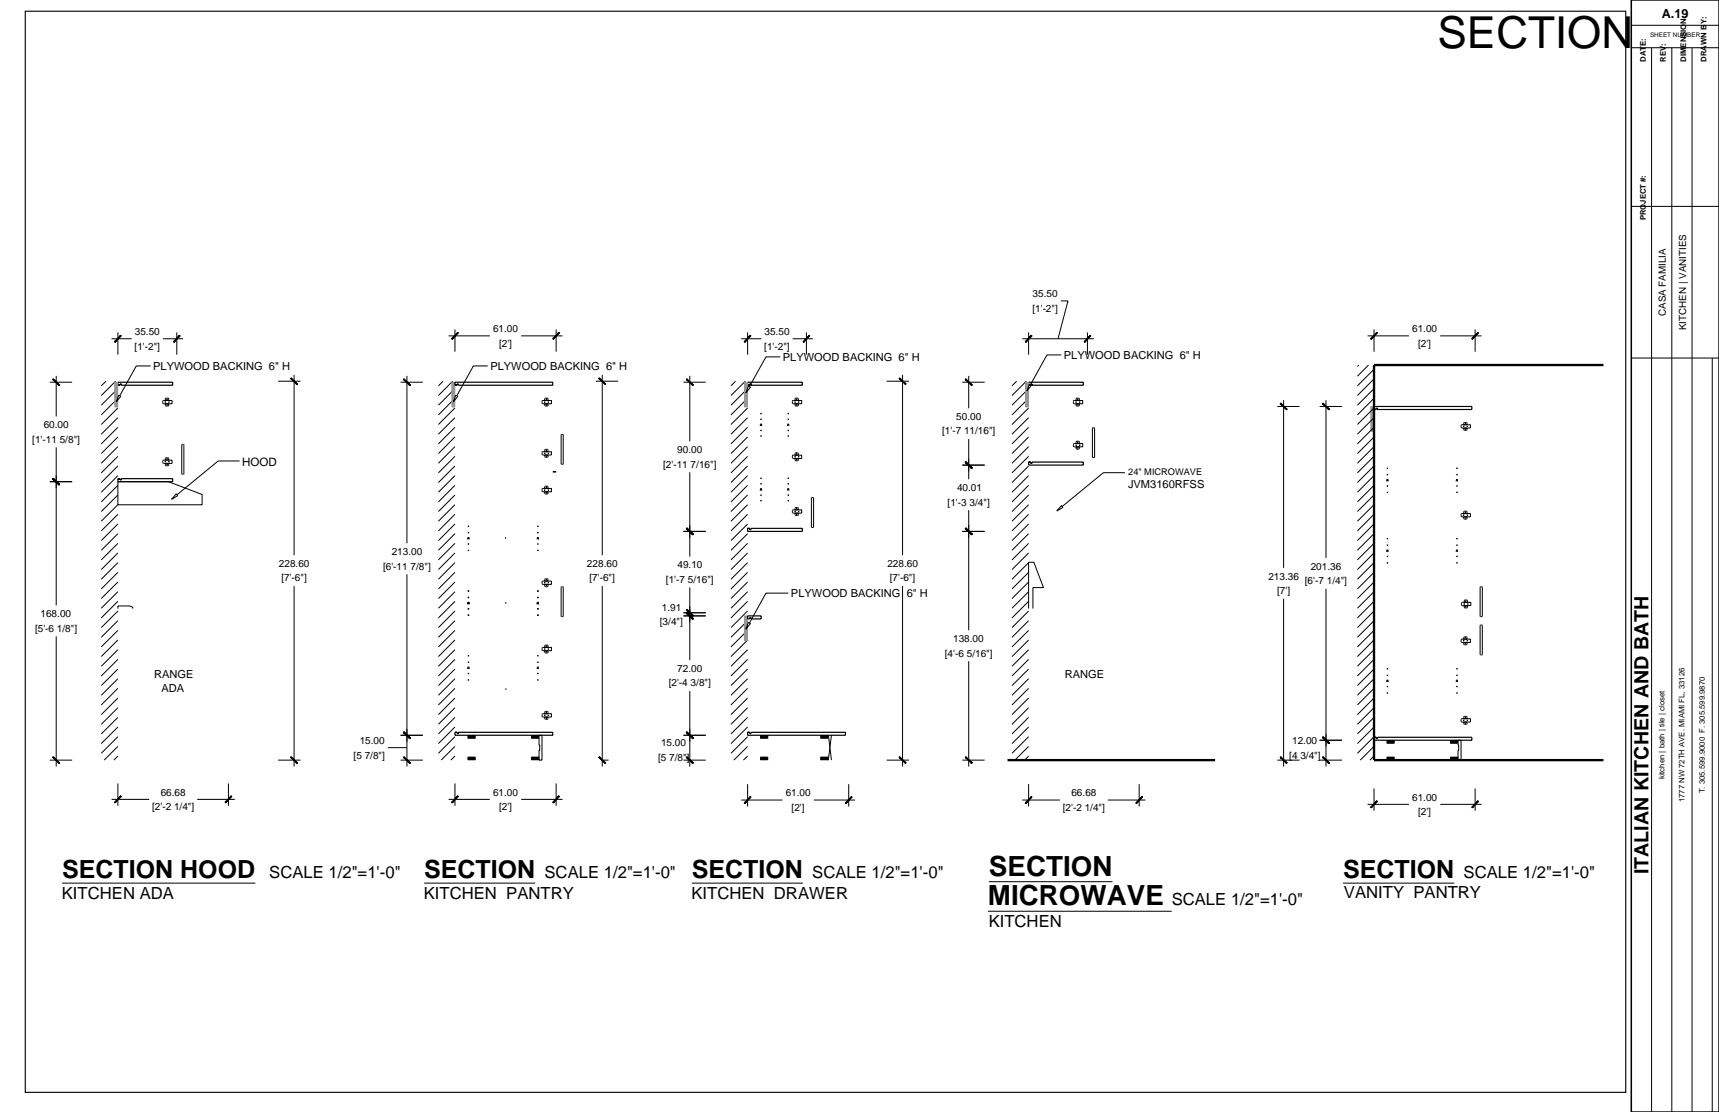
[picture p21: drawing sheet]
<svg xmlns="http://www.w3.org/2000/svg" width="432mm" height="279mm" viewBox="0 0 432 279" stroke-linecap="round" stroke-linejoin="round" font-family="sans-serif">
<defs><g id="words">
<text font-size="11.1" x="361.1" y="12.1">SECTION</text>
<g font-size="7">
<text x="248.4" y="220">SECTION</text>
<text x="248.2" y="227.5">MICROWAVE</text>
</g>
<g font-size="6.3">
<text x="15.6" y="220.6">SECTION HOOD</text>
<text x="106.5" y="220.6">SECTION</text>
<text x="173.8" y="220.6">SECTION</text>
<text x="337.4" y="220.6">SECTION</text>
</g>
<text font-size="4.9" x="414.1" y="219.7" transform="rotate(-90 414.1 219.7)">ITALIAN KITCHEN AND BATH</text>
<g font-size="4.2">
<text x="67.6" y="220.6">SCALE 1/2&quot;=1'-0&quot;</text>
<text x="136.8" y="220.6">SCALE 1/2&quot;=1'-0&quot;</text>
<text x="204" y="220.6">SCALE 1/2&quot;=1'-0&quot;</text>
<text x="367.6" y="220.6">SCALE 1/2&quot;=1'-0&quot;</text>
<text x="15.5" y="225.8">KITCHEN ADA</text>
<text x="106.4" y="225.8">KITCHEN PANTRY</text>
<text x="173.7" y="225.8">KITCHEN DRAWER</text>
<text x="294.3" y="227.5">SCALE 1/2&quot;=1'-0&quot;</text>
<text x="337.6" y="225.7">VANITY PANTRY</text>
<text x="248.3" y="232.9">KITCHEN</text>
</g>
<text font-size="3.2" x="417.4" y="4.6">A.19</text>
<text font-size="2.9" x="60.9" y="117">HOOD</text>
<g font-size="2.8">
<text x="38.5" y="93">PLYWOOD BACKING 6&quot; H</text>
<text x="123.2" y="93">PLYWOOD BACKING 6&quot; H</text>
<text x="196.7" y="90.7">PLYWOOD BACKING 6&quot; H</text>
<text x="267.3" y="90.2">PLYWOOD BACKING 6&quot; H</text>
<text x="283.4" y="122.7">JVM3160RFSS</text>
<text x="198.7" y="150.1">PLYWOOD BACKING 6&quot; H</text>
<text x="38.7" y="170.5">RANGE</text>
<text x="40.6" y="173.8">ADA</text>
<text x="267.5" y="170.5">RANGE</text>
</g>
<g font-size="2.5">
<text x="259.4" y="74.7">35.50</text>
<text x="123.8" y="83.4">61.00</text>
<text x="259.3" y="78.3">[1'-2&quot;]</text>
<text x="354.7" y="83.4">61.00</text>
<text x="418.5" y="79.4" transform="rotate(-90 418.5 79.4)">CASA FAMILIA</text>
<text x="423.5" y="83" transform="rotate(-90 423.5 83)">KITCHEN | VANITIES</text>
<text x="33.8" y="87.8">[1'-2&quot;]</text>
<text x="33.9" y="84.2">35.50</text>
<text x="125.3" y="87.1">[2']</text>
<text x="192" y="87.8">[1'-2&quot;]</text>
<text x="192" y="84.2">35.50</text>
<text x="356.2" y="87.1">[2']</text>
<text x="11" y="107.6">60.00</text>
<text x="240.2" y="105.5">50.00</text>
<text x="8.1" y="111.3">[1'-11 5/8&quot;]</text>
<text x="170.1" y="113.8">90.00</text>
<text x="236.6" y="109.2">[1'-7 11/16&quot;]</text>
<text x="166.6" y="117.5">[2'-11 7/16&quot;]</text>
<text x="240.4" y="123.4">40.01</text>
<text x="238" y="127">[1'-3 3/4&quot;]</text>
<text x="70.1" y="142.5">228.60</text>
<text x="96.2" y="143.1">[6'-11 7/8&quot;]</text>
<text x="98.4" y="139.4">213.00</text>
<text x="147.4" y="142.5">228.60</text>
<text x="170.2" y="142.8">49.10</text>
<text x="222.9" y="142.5">228.60</text>
<text x="329.2" y="143.1">201.36</text>
<text x="70.7" y="146.1">[7'-6&quot;]</text>
<text x="148.1" y="146.1">[7'-6&quot;]</text>
<text x="167.3" y="146.5">[1'-7 5/16&quot;]</text>
<text x="223.5" y="146.1">[7'-6&quot;]</text>
<text x="318.6" y="145.6">213.36</text>
<text x="320.8" y="149.3">[7']</text>
<text x="327.8" y="146.8">[6'-7 1/4&quot;]</text>
<text x="10.2" y="155.1">168.00</text>
<text x="166.3" y="153.4">1.91</text>
<text x="8.8" y="158.7">[5'-6 1/8&quot;]</text>
<text x="165.8" y="157.1">[3/4&quot;]</text>
<text x="239.4" y="161.3">138.00</text>
<text x="237.3" y="165">[4'-6 5/16&quot;]</text>
<text x="168" y="172.5">[2'-4 3/8&quot;]</text>
<text x="170.1" y="168.8">72.00</text>
<text x="88.8" y="190.6">[5 7/8&quot;]</text>
<text x="90.4" y="186.9">15.00</text>
<text x="165.3" y="191.2">[5 7/8&quot;]</text>
<text x="166.1" y="187.6">15.00</text>
<text x="323.8" y="190.6">[4 3/4&quot;]</text>
<text x="324.6" y="186.9">12.00</text>
<text x="38.2" y="203.6">[2'-2 1/4&quot;]</text>
<text x="40.4" y="199.9">66.68</text>
<text x="123.8" y="199.9">61.00</text>
<text x="125.3" y="203.6">[2']</text>
<text x="197.4" y="200.1">61.00</text>
<text x="198.8" y="203.7">[2']</text>
<text x="267" y="203.7">[2'-2 1/4&quot;]</text>
<text x="269.1" y="200.1">66.68</text>
<text x="354.7" y="201.2">61.00</text>
<text x="356.2" y="204.8">[2']</text>
</g>
<text font-size="2.3" x="283.4" y="119.4">24&quot; MICROWAVE</text>
<g font-size="1.9">
<text x="413.4" y="15.5" transform="rotate(-90 413.4 15.5)">DATE:</text>
<text x="418.5" y="15.5" transform="rotate(-90 418.5 15.5)">REV:</text>
<text x="423.5" y="15.5" transform="rotate(-90 423.5 15.5)">DIMENSION:</text>
<text x="428.6" y="15.5" transform="rotate(-90 428.6 15.5)">DRAWN BY:</text>
<text x="413.4" y="55.4" transform="rotate(-90 413.4 55.4)">PROJECT #:</text>
<text x="418.1" y="195.8" transform="rotate(-90 418.1 195.8)">kitchen | bath | tile | closet</text>
<text x="423.2" y="201.6" transform="rotate(-90 423.2 201.6)">1777 NW 72TH AVE. MIAMI FL, 33126</text>
<text x="428.2" y="199.3" transform="rotate(-90 428.2 199.3)">T. 305.599.9000 F. 305.599.9870</text>
</g>
<text font-size="1.6" x="414.5" y="9.2">SHEET NUMBER</text>
</g></defs>
<g fill="none" stroke="#000" stroke-width=".25">
<path d="M266.5 75.6h1.8l-2.5 9.5M12.5 96h5.6M14.1 94.4v10.2M26.6 95.8l-1.2 1.1M28 85.1h5.1M29 95.8l-3.6 3.6M29.6 83.5v5.6M29.6 97.6l-4.2 4.2M37.8 91.9h-3.6l-4.1 7.5M40.9 85.1h5.1M44.4 83.5v5.6M69.9 95.8h5.6"/>
<path d="M73.9 94.2v45.3M100.6 96h5.6M102.2 94.4v42.1M111.3 95.8l-1.2 1.1M112.7 84.4h10.3M113.7 95.8l-3.6 3.6M114.3 97.6l-4.2 4.2M114.3 82.8v5.6M122.5 91.9h-3.6l-4.2 7.5M130.9 84.4h10.4M139.7 82.8v5.6M149.7 95.8h5.6"/>
<path d="M151.3 94.2v45.3M171.7 96h5.6M173.3 94.4v16.5M184.8 95.8l-1.2 1.1M186.2 85.1h5M187.2 95.8l-3.6 3.6M187.8 97.6l-4.2 4.2M187.8 83.5v5.6M196 89.7h-3.6l-4.1 7.4M199.1 85.1h5.1M202.6 83.5v5.6M222.7 95.8h5.6"/>
<path d="M226.7 94.2v45.3M241.7 96h5.6M243.3 94.4v8.2M255.4 95.8l-1.2 1.1M256.8 85.1h18M257.8 95.8l-3.6 3.6M258.4 83.5v5.6M258.4 97.6l-4.2 4.2M266.6 89.2h-3.6l-4.2 7.5M273.2 83.5v5.6M341.4 91.7l-.4 .4M343.5 84.4h10.4"/>
<path d="M343.8 91.7l-2.8 2.8M345.1 82.8v5.6M345.1 92.8l-4.1 4.1M345.1 95.2l-4.1 4.2M345.1 97.6l-4.1 4.2M361.8 84.4h10.4M370.5 82.8v5.6M14.1 112.4v39.7M29.6 100.1l-4.2 4.1M29.6 102.5l-4.2 4.2M29.6 104.9l-4.2 4.2M29.6 107.4l-4.2 4.1"/>
<path d="M29.6 109.8l-4.2 4.2M29.6 112.2l-4.2 4.2M29.6 114.7l-4.2 4.1M29.6 117.1l-4.2 4.1M29.6 119.5l-4.2 4.2M41 115.7l2.2-.1v.8h-2.1l-.2-.2zM41.1 101.4l-.2-.6 .2-.2h2.1v.9h-2.1M41.5 100.2v.4M41.5 101.5v.3M41.5 115.2v.4M41.5 116.4v.4M41.6 116.8l.2 .2"/>
<path d="M41.6 101.8l.2 .2h.4M41.7 117h.5M42.2 115h-.4l-.2 .2M42.2 100h-.4l-.2 .2M42.2 115l.2 .2v.4M42.2 100l.2 .2v.4M42.4 116.4l-.2 .6M42.4 101.8l-.2 .2M42.4 101.5v.3M45.7 111.7h.5v7.4h-.5M45.8 111.7v7.4M60.2 115.8h-5.4l-10.3 8.5"/>
<path d="M114.3 100.1l-4.2 4.1M114.3 102.5l-4.2 4.2M114.3 104.9l-4.2 4.2M114.3 107.4l-4.2 4.1M114.3 109.8l-4.2 4.2M114.3 112.2l-4.2 4.2M114.3 114.7l-4.2 4.1M114.3 117.1l-4.2 4.1M114.3 119.5l-4.2 4.2M136.4 100.6h2.1v.9h-2.1M136.4 113.5h2.1v.8h-2.1M136.4 100.6l-.2 .2v.4l.2 .2"/>
<path d="M136.4 113.5l-.2 .2v.4l.2 .2M136.8 100.6l.2-.6 .6 .1v.5M136.8 113.5l.2-.6 .6 .1v.5M136.8 101.5v.3M136.8 114.3v.4M136.8 101.8l.2 .2h.5l.2-.2M136.8 114.7l.2 .2h.5l.2-.2M137.6 101.5v.3M137.6 114.3v.4M140.9 109.2v7.4M141 109.2h.5M141 116.6h.1"/>
<path d="M141 116.6h.4M141.5 109.2l-.1 7.4M173.3 118.7v21.1M187.8 100.1l-4.2 4.1M187.8 102.5l-4.2 4.2M187.8 104.9l-4.2 4.2M187.8 107.4l-4.2 4.1M187.8 109.8l-4.2 4.2M187.8 112.2l-4.2 4.2M187.8 114.7l-4.2 4.1M187.8 117.1l-4.2 4.1M187.8 119.5l-4.2 4.2"/>
<path d="M191 106.7v.3M191 106.7l.3-.1v.4M197.8 107l.2-.5 .2 .5M199 100.8v.4M199 114.6v.4M199.1 101.2l.2 .2M199.1 100.8l.2-.2h2.1v.9h-2.2M199.1 114.6l.2-.2h2.1v.8h-2.2l-.1-.2M199.7 100.6l.2-.6 .6 .1v.5M199.7 114.4l.2-.6h.6v.6M199.7 115.2l.2 .6M199.7 101.5v.3"/>
<path d="M199.7 101.8l.2 .2 .6-.2M199.9 115.8h.4M200.5 115.2l-.2 .6M200.5 101.5v.3M241.7 116.9h5.6M243.3 110.3v10.1M258.4 100.1l-4.2 4.1M258.4 102.5l-4.2 4.2M258.4 104.9l-4.2 4.2M258.4 107.4l-4.2 4.1M258.4 109.8l-4.2 4.2M258.4 112.2l-4.2 4.2"/>
<path d="M258.4 114.7l-4.2 4.1M258.4 117.1l-4.2 4.1M258.4 119.5l-4.2 4.2M269.6 100.8v.4M269.6 111.7v.4M269.6 111.6l.2-.2h2.2v.9h-2.2l-.2-.2M269.6 101.2l.2 .2M269.6 100.8l.2-.2h2.2v.9h-2.2M270.3 100.2v.4M270.3 101.5v.3M270.3 111.1v.3M270.3 112.3v.3"/>
<path d="M270.3 101.8l.2 .2 .6-.2M270.3 100.2l.2-.2 .6 .1v.5M270.5 110.9h.4M270.5 110.8l-.2 .3M270.9 110.8l.2 .3M271.1 112.3l-.2 .6-.6-.3M271.1 101.5v.3M271.1 111.1v.3M274.4 114.9l.1-7.4 .5 .1v7.3M274.4 114.9h.6M282.6 118.8h-5.4l-10.4 8.5M320.8 102.1h5.6"/>
<path d="M322.4 100.5v42.2M331.5 102.1h5.6M333.1 100.5v39.7M345.1 100.1l-4.1 4.1M345.1 102.5l-4.1 4.2M345.1 104.9l-4.1 4.2M345.1 107.4l-4.1 4.1M345.1 109.8l-4.1 4.2M345.1 112.2l-4.1 4.2M345.1 114.7l-4.1 4.1M345.1 117.1l-4.1 4.1M345.1 119.5l-4.1 4.2"/>
<path d="M367 106.9v.4M367 107.3l.2 .2M367 106.9l.2-.2h2.2v.8h-2.2M367.7 106.7l.2-.6 .6 .1v.5M367.7 107.5v.4M367.7 107.9l.2 .2h.4l.2-.2M368.5 107.5v.4M12.5 121h5.6M29.6 121h12.7l8.5 3.2v2.6h-21.2zM29.6 121.9l-4.2 4.2M29.6 124.4l-4.2 4.1M29.6 126.8l-4.2 4.2"/>
<path d="M29.6 129.2l-4.2 4.2M29.6 131.7l-4.2 4.1M29.6 134.1l-4.2 4.2M29.6 136.5l-4.2 4.2M29.6 138.9l-4.2 4.2M114.3 121.9l-4.2 4.2M114.3 124.4l-4.2 4.1M114.3 126.8l-4.2 4.2M114.3 129.2l-4.2 4.2M114.3 131.7l-4.2 4.1M114.3 134.1l-4.2 4.2M114.3 136.5l-4.2 4.2"/>
<path d="M114.3 138.9l-4.2 4.2M117.5 135.6l.2-.6 .1 .6M134.9 135.6l.2-.6 .2 .6M136.2 122.9v.4l.2 .2M136.4 122.7h2.1v.9h-2.1M136.4 122.7l-.2 .2M136.8 123.6l.1 .5h.6l.2-.2-.1-.3M136.8 122.4v.3M136.8 122.4l.2-.2h.5l.2 .2M137.6 122.4v.3M171.7 133.5h5.6M187.8 121.9l-4.2 4.2"/>
<path d="M187.8 124.4l-4.2 4.1M187.8 126.8l-4.2 4.2M187.8 129.2l-4.2 4.2M187.8 131.7l-4.2 4.1M187.8 134.1l-4.2 4.2M187.8 136.5l-4.2 4.2M187.8 138.9l-4.2 4.2M191 122.9v.4M191 122.9l.2-.1 .1 .1M191.3 122.9v.4M197.8 122.9v.4M197.8 122.9l.2-.1 .2 .1"/>
<path d="M198.2 122.9v.4M199 128.3v.4M199.1 128.3l.2-.2h2.1v.8h-2.2l-.1-.2M199.7 128.9l.1 .5 .5 .1 .2-.6M199.9 127.5h.4M199.9 127.5l-.2 .6M200.3 127.5l.2 .2v.4M203.9 132.5h.4M203.9 132.5v-7.5l.5 .1-.1 7.4M241.7 133.5h5.6M243.3 128.2v30.2M258.4 121.9l-4.2 4.2"/>
<path d="M258.4 124.4l-4.2 4.1M258.4 126.8l-4.2 4.2M258.4 129.2l-4.2 4.2M258.4 131.7l-4.2 4.1M258.4 134.1l-4.2 4.2M258.4 136.5l-4.2 4.2M258.4 138.9l-4.2 4.2M345.1 121.9l-4.1 4.2M345.1 124.4l-4.1 4.1M345.1 126.8l-4.1 4.2M345.1 129.2l-4.1 4.2M345.1 131.7l-4.1 4.1"/>
<path d="M345.1 134.1l-4.1 4.2M345.1 136.5l-4.1 4.2M345.1 138.9l-4.1 4.2M348.3 138.7l.2-.5 .2 .5M348.3 121l.2-.5 .2 .5M365.8 138.7l.2-.5 .1 .5M365.8 121l.2-.5 .1 .5M367 129.2v.4M367 129.2l.2-.2h2.2v.9l-2.2-.1-.2-.2M367.7 129.9v.5l.6 .1 .2-.6M367.7 128.7v.3M367.7 128.6l.2-.2h.4l.2 .2"/>
<path d="M368.5 128.7v.3M14.1 159.9v32.7M29.6 152.9v-.6h3l.8 .3v.3M29.6 141.4l-4.2 4.1M29.6 143.8l-4.2 4.2M29.6 146.2l-4.2 4.2M29.6 148.7l-4.2 4.1M29.6 151.1l-4.2 4.2M29.6 153.5l-4.2 4.2M29.6 156l-4.2 4.1M29.6 158.4l-4.2 4.1M73.9 147.3v45.3"/>
<path d="M102.2 144.3v48.3M114.3 141.4l-4.2 4.1M114.3 143.8l-4.2 4.2M114.3 146.2l-4.2 4.2M114.3 148.7l-4.2 4.1M114.3 151.1l-4.2 4.2M114.3 153.5l-4.2 4.2M114.3 156l-4.2 4.1M114.3 158.4l-4.2 4.1M117.5 151.8l.2-.5 .1 .5M134.9 151.8l.2-.5 .2 .5M136.4 146h2.1v.8h-2.1"/>
<path d="M136.4 146l-.2 .2v.4l.2 .2M136.8 146l.2-.6 .6 .1v.5M136.8 146.8l.2 .6M137 147.4h.5M137.6 146.8l.1 .4-.2 .2M140.9 147.5v7.4M141 147.5h.5v7.4l-.5-.1M151.3 147.3v45.3M171.7 154.7h5.6M171.7 154h5.6M173.3 147.6v18.3M187.8 141.4l-4.2 4.1"/>
<path d="M187.8 143.8l-4.2 4.2M187.8 146.2l-4.2 4.2M187.8 148.7l-4.2 4.1M187.8 151.1l-4.2 4.2M187.8 153.5l-4.2 4.2M187.8 156l-4.2 4.1M187.8 158.4l-4.2 4.1M198 149h-5.6l-4.1 7.5M226.7 147.3v45.3M258.4 152.9v-11.6h1.3l2.4 6.3h-2.6v5.3M258.4 141.4l-4.2 4.1M258.4 143.8l-4.2 4.2"/>
<path d="M258.4 146.2l-4.2 4.2M258.4 148.7l-4.2 4.1M258.4 151.1l-4.2 4.2M258.4 153.5l-4.2 4.2M258.4 156l-4.2 4.1M258.4 158.4l-4.2 4.1M322.4 150.4v42.2M333.1 148v44.6M345.1 141.4l-4.1 4.1M345.1 143.8l-4.1 4.2M345.1 146.2l-4.1 4.2M345.1 148.7l-4.1 4.1"/>
<path d="M345.1 151.1l-4.1 4.2M345.1 153.5l-4.1 4.2M345.1 156l-4.1 4.1M345.1 158.4l-4.1 4.1M367.2 151.4l2.3-.1v.9h-2.2l-.2-.2zM367.8 151.3l.2-.6 .6 .1v.5M367.8 152.2l.2 .5M368 152.8h.4M368.6 152.2l-.2 .5M371.8 147.5v7.4M371.8 157.1v7.4M371.8 157.1h.5v7.4h-.5"/>
<path d="M371.8 147.5h.5v7.4l-.5-.1M29.6 160.8l-4.2 4.2M29.6 163.2l-4.2 4.2M29.6 165.7l-4.2 4.1M29.6 168.1l-4.2 4.2M29.6 170.5l-4.2 4.2M29.6 173l-4.2 4.1M29.6 175.4l-4.2 4.2M29.6 177.8l-4.2 4.2M114.3 160.8l-4.2 4.2M114.3 163.2l-4.2 4.2M114.3 165.7l-4.2 4.1"/>
<path d="M114.3 168.1l-4.2 4.2M114.3 170.5l-4.2 4.2M114.3 173l-4.2 4.1M114.3 175.4l-4.2 4.2M114.3 177.8l-4.2 4.2M117.5 168.1l.2-.5 .1 .5M134.9 168.1l.2-.5 .2 .5M136.2 162.9v.4l.2 .2M136.4 179.3h2.1v.9h-2.1M136.4 162.7h2.1v.8h-2.1M136.4 179.3l-.2 .2v.5l.2 .1M136.4 162.7l-.2 .2"/>
<path d="M136.8 179.3l.2-.6 .6 .1v.5M136.8 162.7l.2-.6h.6v.6M136.8 163.5v.4M136.8 163.9l.7 .2 .2-.2M137.6 163.5v.4M173.3 173.6v19M187.8 160.8l-4.2 4.2M187.8 163.2l-4.2 4.2M187.8 165.7l-4.2 4.1M187.8 168.1l-4.2 4.2M187.8 170.5l-4.2 4.2M187.8 173l-4.2 4.1"/>
<path d="M187.8 175.4l-4.2 4.2M187.8 177.8l-4.2 4.2M243.3 166.1v26.5M258.4 160.8l-4.2 4.2M258.4 163.2l-4.2 4.2M258.4 165.7l-4.2 4.1M258.4 168.1l-4.2 4.2M258.4 170.5l-4.2 4.2M258.4 173l-4.2 4.1M258.4 175.4l-4.2 4.2M258.4 177.8l-4.2 4.2M345.1 160.8l-4.1 4.2"/>
<path d="M345.1 163.2l-4.1 4.2M345.1 165.7l-4.1 4.1M345.1 168.1l-4.1 4.2M345.1 170.5l-4.1 4.2M345.1 173l-4.1 4.1M345.1 175.4l-4.1 4.2M345.1 177.8l-4.1 4.2M348.3 171.4l.2-.5 .2 .5M365.8 171.4l.2-.5 .1 .5M367 160.8v.4M367 160.8l.2-.2h2.2v.8h-2.2l-.2-.2M367.7 160.6l.2-.6 .6 .1v.5"/>
<path d="M367.7 161.4v.5l.6 .1 .2-.6M12.5 191h5.6M29.6 196.8v5.7M29.6 180.3l-4.2 4.1M29.6 182.7l-4.2 4.1M29.6 185.1l-4.2 4.2M29.6 187.5l-3.4 3.5M29.6 190l-1 1M57.4 196.8v5.7M69.9 191h5.6M97.4 187.9h4.8M100.6 191h5.6"/>
<path d="M100.6 184.7h5.6M114.3 180.3l-4.2 4.1M114.3 182.7l-4.2 4.1M114.3 185.1l-4.2 4.2M114.3 187.5l-3.5 3.5M114.3 190l-1 1M114.3 196.8v5.7M117.6 184.7v.9M117.6 190.2v.8M117.8 184.7v.9M117.8 190.2v.8M117.9 184.7v.9"/>
<path d="M117.9 190.2v.8M118 184.7v.9M118 190.2v.8M118.2 184.7v.9M118.2 190.2v.8M118.3 184.7v.9M118.3 190.2v.8M118.4 184.7v.9M118.4 190.2v.8M118.6 184.7v.9M118.6 190.2v.8M118.7 184.7v.9"/>
<path d="M118.7 190.2v.8M118.9 184.7v.9M118.9 190.2v.8M119 184.7v.9M119 190.2v.8M119.1 184.7v.9M119.1 190.2v.8M119.3 184.7v.9M119.3 190.2v.8M119.4 184.7v.9M119.4 190.2v.8M133.5 184.7v.9"/>
<path d="M133.5 190.2v.8M133.6 184.7v.9M133.6 190.2v.8M133.7 184.7v.9M133.7 190.2v.8M133.8 184.7v.9M133.8 190.2v.8M133.9 184.7v.9M133.9 190.2v.8M134 184.7v.9M134 190.2v.8M134.1 184.7v.9"/>
<path d="M134.1 190.2v.8M134.2 184.7v.9M134.2 190.2v.8M134.3 184.7v.9M134.3 190.2v.8M134.4 184.7v.9M134.4 190.2v.8M134.5 184.7v.9M134.5 190.2v.8M134.6 184.7v.9M134.6 190.2v.8M134.7 184.7v.9"/>
<path d="M134.7 190.2v.8M134.8 184.7v.9M134.8 190.2v.8M134.9 184.7v.9M134.9 190.2v.8M135 184.7v.9M135 190.2v.8M135.1 184.7v.9M135.1 190.2v.8M135.2 184.7v.9M135.2 190.2v.8M135.3 184.7v.9"/>
<path d="M135.3 190.2v.8M135.4 184.7h.7v6.3h-.7v-2.5h.2zM136.8 180.2l.1 .5h.6l.2-.2-.1-.3M139.7 196.8v5.7M151.3 191h1.6M171.7 191h5.6M171.7 184.7h5.6M187.8 180.3l-4.2 4.1M187.8 182.7l-4.2 4.1M187.8 185.1l-4.2 4.2M187.8 187.5l-3.5 3.5M187.8 190l-1 1"/>
<path d="M187.8 197v5.6M191.1 184.7v.9M191.1 190.2v.8M191.2 184.7v.9M191.2 190.2v.8M191.3 184.7v.9M191.3 190.2v.8M191.5 184.7v.9M191.5 190.2v.8M191.6 184.7v.9M191.6 190.2v.8M191.7 184.7v.9"/>
<path d="M191.7 190.2v.8M191.9 184.7v.9M191.9 190.2v.8M192 184.7v.9M192 190.2v.8M192.2 184.7v.9M192.2 190.2v.8M192.3 184.7v.9M192.3 190.2v.8M192.4 184.7v.9M192.4 190.2v.8M192.6 184.7v.9"/>
<path d="M192.6 190.2v.8M192.7 184.7v.9M192.7 190.2v.8M192.8 184.7v.9M192.8 190.2v.8M206.2 184.7v.9M206.2 190.2v.8M206.3 184.7v.9M206.3 190.2v.8M206.4 184.7v.9M206.4 190.2v.8M206.5 184.7v.9"/>
<path d="M206.5 190.2v.8M206.6 184.7v.9M206.6 190.2v.8M206.7 184.7v.9M206.7 190.2v.8M206.8 184.7v.9M206.8 190.2v.8M206.9 184.7v.9M206.9 190.2v.8M207 184.7v.9M207 190.2v.8M207.1 184.7v.9"/>
<path d="M207.1 190.2v.8M207.2 184.7v.9M207.2 190.2v.8M207.3 184.7v.9M207.3 190.2v.8M207.4 184.7v.9M207.4 190.2v.8M207.5 184.7v.9M207.5 190.2v.8M207.6 184.7v.9M207.6 190.2v.8M207.7 184.7v.9"/>
<path d="M207.7 190.2v.8M207.8 184.7v.9M207.8 190.2v.8M207.9 184.7v.9M207.9 190.2v.8M208 184.7v.9M208 190.2v.8M208.1 184.7l.8 6.3M208.9 184.7l-.8 6.3M213.2 197v5.6M222.7 191h5.6M241.7 191h5.6"/>
<path d="M258.4 197v5.6M258.4 180.3l-4.2 4.1M258.4 182.7l-4.2 4.1M258.4 185.1l-4.2 4.2M258.4 187.5l-3.5 3.5M258.4 190l-1 1M286.2 197v5.6M320.8 191h5.6M331.5 191h5.6M331.5 186h5.6M345.1 198.1v5.6M345.1 180.3l-4.1 4.1"/>
<path d="M345.1 182.7l-4.1 4.1M345.1 185.1l-4.1 4.2M345.1 187.5l-3.4 3.5M345.1 190l-1 1M348.4 186v.8M348.4 190.2v.8M348.5 186v.8M348.5 190.2v.8M348.6 186v.8M348.6 190.2v.8M348.7 186v.8M348.7 190.2v.8"/>
<path d="M348.8 186v.8M348.8 190.2v.8M348.9 186v.8M348.9 190.2v.8M349 186v.8M349 190.2v.8M349.1 186v.8M349.1 190.2v.8M349.2 186v.8M349.2 190.2v.8M349.3 186v.8M349.3 190.2v.8"/>
<path d="M349.4 186v.8M349.4 190.2v.8M349.5 186v.8M349.5 190.2v.8M349.6 186v.8M349.6 190.2v.8M349.7 186v.8M349.7 190.2v.8M349.8 186v.8M349.8 190.2v.8M349.9 186v.8M349.9 190.2v.8"/>
<path d="M350 186v.8M350 190.2v.8M350.1 186v.8M350.1 190.2v.8M350.2 186v.8M350.2 190.2v.8M364.4 186v.8M364.4 190.2v.8M364.6 186v.8M364.6 190.2v.8M364.7 186v.8M364.7 190.2v.8"/>
<path d="M364.8 186v.8M364.8 190.2v.8M365 186v.8M365 190.2v.8M365.1 186v.8M365.1 190.2v.8M365.3 186v.8M365.3 190.2v.8M365.4 186v.8M365.4 190.2v.8M365.5 186v.8M365.5 190.2v.8"/>
<path d="M365.7 186v.8M365.7 190.2v.8M365.8 186v.8M365.8 190.2v.8M366 186v.8M366 190.2v.8M366.1 186v.8M366.1 190.2v.8M366.2 186v.8M366.2 190.2v.8M366.2 186h.8v5h-.8v-2.5h.2zM367 180.8v.4"/>
<path d="M367 180.8l.2-.2h2.2v.8h-2.2l-.2-.2M367.7 180.6l.2-.6h.6v.6M367.7 181.4v.4M367.7 181.8l.6 .2 .2-.2M368.5 181.4v.4M370.5 198.1v5.6M28 200.9h9.5M49.5 200.9h9.5M112.7 200.9h10.3M130.9 200.9h10.4M186.2 201h10.4M204.4 201h10.4"/>
<path d="M256.8 201h9.4M278.3 201h9.4M343.5 202.1h10.4M361.8 202.1h10.4M15.6 221.9h48.5M106.5 221.9h28M173.8 221.9h27.9M248.2 229h46.1M248.4 221.5h31M337.4 221.9h27.9"/>
<circle cx="41.5" cy="101" r=".07"/>
<circle cx="41.5" cy="116" r=".07"/>
<circle cx="42" cy="100.3" r=".07"/>
<circle cx="42" cy="116.7" r=".07"/>
<circle cx="42" cy="115.3" r=".07"/>
<circle cx="42" cy="101.7" r=".07"/>
<circle cx="42.4" cy="101" r=".07"/>
<circle cx="42.4" cy="116" r=".07"/>
<circle cx="136.8" cy="101" r=".07"/>
<circle cx="136.8" cy="113.9" r=".07"/>
<circle cx="137.3" cy="100.3" r=".07"/>
<circle cx="137.3" cy="101.7" r=".07"/>
<circle cx="137.3" cy="113.2" r=".07"/>
<circle cx="137.3" cy="114.6" r=".07"/>
<circle cx="137.7" cy="101" r=".07"/>
<circle cx="137.7" cy="113.9" r=".07"/>
<circle cx="191.2" cy="105.3" r=".07"/>
<circle cx="191.2" cy="109.6" r=".07"/>
<circle cx="191.2" cy="108.2" r=".07"/>
<circle cx="191.2" cy="103.9" r=".07"/>
<circle cx="191.2" cy="106.8" r=".07"/>
<circle cx="198" cy="105.3" r=".07"/>
<circle cx="198" cy="109.6" r=".07"/>
<circle cx="198" cy="108.2" r=".07"/>
<circle cx="198" cy="103.9" r=".07"/>
<circle cx="198" cy="106.8" r=".07"/>
<circle cx="199.7" cy="101" r=".07"/>
<circle cx="199.7" cy="114.8" r=".07"/>
<circle cx="200.1" cy="100.3" r=".07"/>
<circle cx="200.1" cy="101.7" r=".07"/>
<circle cx="200.1" cy="114.1" r=".07"/>
<circle cx="200.1" cy="115.5" r=".07"/>
<circle cx="200.6" cy="101" r=".07"/>
<circle cx="200.6" cy="114.8" r=".07"/>
<circle cx="270.3" cy="101" r=".07"/>
<circle cx="270.3" cy="111.9" r=".07"/>
<circle cx="270.7" cy="100.3" r=".07"/>
<circle cx="270.7" cy="111.1" r=".07"/>
<circle cx="270.7" cy="101.7" r=".07"/>
<circle cx="270.7" cy="112.6" r=".07"/>
<circle cx="271.2" cy="101" r=".07"/>
<circle cx="271.2" cy="111.9" r=".07"/>
<circle cx="348.5" cy="117.7" r=".07"/>
<circle cx="348.5" cy="119.3" r=".07"/>
<circle cx="366" cy="117.7" r=".07"/>
<circle cx="366" cy="119.3" r=".07"/>
<circle cx="367.7" cy="107.1" r=".07"/>
<circle cx="368.1" cy="106.4" r=".07"/>
<circle cx="368.1" cy="107.8" r=".07"/>
<circle cx="368.6" cy="107.1" r=".07"/>
<circle cx="117.7" cy="136.7" r=".07"/>
<circle cx="117.7" cy="138.3" r=".07"/>
<circle cx="117.7" cy="135.3" r=".07"/>
<circle cx="117.7" cy="133.8" r=".07"/>
<circle cx="117.7" cy="132.2" r=".07"/>
<circle cx="135.1" cy="138.3" r=".07"/>
<circle cx="135.1" cy="136.7" r=".07"/>
<circle cx="135.1" cy="133.8" r=".07"/>
<circle cx="135.1" cy="132.2" r=".07"/>
<circle cx="135.1" cy="135.3" r=".07"/>
<circle cx="136.8" cy="123.1" r=".07"/>
<circle cx="137.3" cy="123.8" r=".07"/>
<circle cx="137.3" cy="122.4" r=".07"/>
<circle cx="137.7" cy="123.1" r=".07"/>
<circle cx="191.2" cy="120.2" r=".07"/>
<circle cx="191.2" cy="123" r=".07"/>
<circle cx="191.2" cy="124.4" r=".07"/>
<circle cx="191.2" cy="125.8" r=".07"/>
<circle cx="191.2" cy="121.6" r=".07"/>
<circle cx="198" cy="124.4" r=".07"/>
<circle cx="198" cy="120.2" r=".07"/>
<circle cx="198" cy="123" r=".07"/>
<circle cx="198" cy="121.6" r=".07"/>
<circle cx="198" cy="125.8" r=".07"/>
<circle cx="199.7" cy="128.5" r=".07"/>
<circle cx="200.1" cy="127.8" r=".07"/>
<circle cx="200.1" cy="129.2" r=".07"/>
<circle cx="200.6" cy="128.5" r=".07"/>
<circle cx="348.5" cy="135.4" r=".07"/>
<circle cx="348.5" cy="123.7" r=".07"/>
<circle cx="348.5" cy="137" r=".07"/>
<circle cx="348.5" cy="122.1" r=".07"/>
<circle cx="348.5" cy="139.8" r=".07"/>
<circle cx="348.5" cy="120.7" r=".07"/>
<circle cx="348.5" cy="138.4" r=".07"/>
<circle cx="366" cy="120.7" r=".07"/>
<circle cx="366" cy="138.4" r=".07"/>
<circle cx="366" cy="137" r=".07"/>
<circle cx="366" cy="135.4" r=".07"/>
<circle cx="366" cy="123.7" r=".07"/>
<circle cx="366" cy="122.1" r=".07"/>
<circle cx="366" cy="139.8" r=".07"/>
<circle cx="367.7" cy="129.4" r=".07"/>
<circle cx="368.1" cy="130.1" r=".07"/>
<circle cx="368.1" cy="128.7" r=".07"/>
<circle cx="368.6" cy="129.4" r=".07"/>
<circle cx="117.7" cy="151.5" r=".07"/>
<circle cx="117.7" cy="150.1" r=".07"/>
<circle cx="117.7" cy="148.5" r=".07"/>
<circle cx="117.7" cy="153" r=".07"/>
<circle cx="117.7" cy="154.6" r=".07"/>
<circle cx="135.1" cy="148.5" r=".07"/>
<circle cx="135.1" cy="150.1" r=".07"/>
<circle cx="135.1" cy="151.5" r=".07"/>
<circle cx="135.1" cy="153" r=".07"/>
<circle cx="135.1" cy="154.6" r=".07"/>
<circle cx="136.8" cy="146.4" r=".07"/>
<circle cx="137.3" cy="147.1" r=".07"/>
<circle cx="137.3" cy="145.7" r=".07"/>
<circle cx="137.7" cy="146.4" r=".07"/>
<circle cx="348.5" cy="141.4" r=".07"/>
<circle cx="366" cy="141.4" r=".07"/>
<circle cx="367.8" cy="151.8" r=".07"/>
<circle cx="368.2" cy="152.5" r=".07"/>
<circle cx="368.2" cy="151" r=".07"/>
<circle cx="368.7" cy="151.8" r=".07"/>
<circle cx="117.7" cy="170.8" r=".07"/>
<circle cx="117.7" cy="164.8" r=".07"/>
<circle cx="117.7" cy="169.2" r=".07"/>
<circle cx="117.7" cy="167.8" r=".07"/>
<circle cx="117.7" cy="166.4" r=".07"/>
<circle cx="135.1" cy="170.8" r=".07"/>
<circle cx="135.1" cy="169.2" r=".07"/>
<circle cx="135.1" cy="164.8" r=".07"/>
<circle cx="135.1" cy="166.4" r=".07"/>
<circle cx="135.1" cy="167.8" r=".07"/>
<circle cx="136.8" cy="163.1" r=".07"/>
<circle cx="136.8" cy="179.7" r=".07"/>
<circle cx="137.3" cy="163.8" r=".07"/>
<circle cx="137.3" cy="179" r=".07"/>
<circle cx="137.3" cy="162.4" r=".07"/>
<circle cx="137.7" cy="163.1" r=".07"/>
<circle cx="137.7" cy="179.7" r=".07"/>
<circle cx="348.5" cy="171.1" r=".07"/>
<circle cx="348.5" cy="169.7" r=".07"/>
<circle cx="348.5" cy="172.5" r=".07"/>
<circle cx="348.5" cy="174.1" r=".07"/>
<circle cx="348.5" cy="168.1" r=".07"/>
<circle cx="366" cy="171.1" r=".07"/>
<circle cx="366" cy="169.7" r=".07"/>
<circle cx="366" cy="174.1" r=".07"/>
<circle cx="366" cy="168.1" r=".07"/>
<circle cx="366" cy="172.5" r=".07"/>
<circle cx="367.7" cy="161" r=".07"/>
<circle cx="368.1" cy="160.3" r=".07"/>
<circle cx="368.1" cy="161.7" r=".07"/>
<circle cx="368.6" cy="161" r=".07"/>
<circle cx="137.3" cy="180.4" r=".07"/>
<circle cx="367.7" cy="181" r=".07"/>
<circle cx="368.1" cy="181.7" r=".07"/>
<circle cx="368.1" cy="180.3" r=".07"/>
<circle cx="368.6" cy="181" r=".07"/>
</g>
<path d="M29.6 96h13.8v.8h-12.9v-.3h-.3v.3h-.6zM114.3 96h24.6v.8h-23.7v-.3h-.4v.3h-.5zM187.8 96h13.7v.8h-12.8v-.3h-.4v.3h-.5zM258.4 96h13.7v.8h-12.9v-.3h-.3v.3h-.5zM258.4 116.1h.5v.3h.3v-.3h12.9v.8h-13.7zM345.1 102.1h24.6v.8h-23.7v-.3h-.3v.3h-.6zM29.6 120.3h.6v.3h.3v-.3h12.9v.7h-13.8zM187.8 132.8h.5v.3h.4v-.3h12.8v.7h-13.7zM187.8 154.7h3.4v.8h-2.5v-.3h-.4v.3h-.5zM114.3 184h.5v.3h.4v-.3h23.7v.7h-24.6zM187.8 184h.5v.3h.4v-.3h23.7v.7h-24.6zM345.1 185.3h.6v.3h.3v-.3h23.7v.7h-24.6z" fill="none" stroke="#000" stroke-width=".3"/>
<g fill="#000" stroke="#000" stroke-width=".25">
<path d="M14.8 96.9l.2-.1zM13.2 95.3l1.8 1.5zM13.2 95.3l1.6 1.6zM13.2 95.3l1.8 1.5zM13.2 95.3l.2-.2zM13.4 95.1l1.6 1.7z" fill-rule="evenodd"/>
<path d="M30.3 99.6l-1.1 1.4zM29.8 99.3l-.6 1.7zM29.8 99.3l.5 .3z" fill-rule="evenodd"/>
<path d="M30.3 84.2l.2 .2zM30.3 84.2l-1.4 1.8zM30.5 84.4l-1.6 1.6zM30.3 84.2l-1.4 1.8zM28.7 85.8l.2 .2zM28.7 85.8l1.6-1.6z" fill-rule="evenodd"/>
<path d="M43.5 85.8l.2 .2zM45.1 84.2l-1.4 1.8zM45.1 84.2l-1.6 1.6zM45.1 84.2l-1.4 1.8zM45.1 84.2l.2 .2zM45.3 84.4l-1.6 1.6z" fill-rule="evenodd"/>
<path d="M74.8 96.5l-.2 .2zM73 95.1l1.8 1.4zM73 95.1l1.6 1.6zM73 95.1l1.8 1.4zM73.2 94.9l-.2 .2zM73.2 94.9l1.6 1.6z" fill-rule="evenodd"/>
<path d="M102.9 96.9l.2-.1zM101.3 95.3l1.8 1.5zM101.3 95.3l1.6 1.6zM101.3 95.3l1.8 1.5zM101.3 95.3l.2-.2zM101.5 95.1l1.6 1.7z" fill-rule="evenodd"/>
<path d="M115 99.6l-1.1 1.4zM114.5 99.3l-.6 1.7zM114.5 99.3l.5 .3z" fill-rule="evenodd"/>
<path d="M115 83.5l.2 .2zM115 83.5l-1.4 1.8zM113.6 85.3l1.6-1.6zM115 83.5l-1.4 1.8zM113.4 85.1l.2 .2zM113.4 85.1l1.6-1.6z" fill-rule="evenodd"/>
<path d="M138.8 85.1l.2 .2zM140.4 83.5l-1.4 1.8zM140.4 83.5l-1.6 1.6zM140.4 83.5l-1.4 1.8zM140.4 83.5l.2 .2zM140.6 83.7l-1.6 1.6z" fill-rule="evenodd"/>
<path d="M152.2 96.5l-.2 .2zM150.4 95.1l1.8 1.4zM150.4 95.1l1.6 1.6zM150.4 95.1l1.8 1.4zM150.6 94.9l-.2 .2zM150.6 94.9l1.6 1.6z" fill-rule="evenodd"/>
<path d="M174 96.9l.2-.1zM172.4 95.3l1.8 1.5zM172.4 95.3l1.6 1.6zM172.4 95.3l1.8 1.5zM172.4 95.3l.2-.2zM172.6 95.1l1.6 1.7z" fill-rule="evenodd"/>
<path d="M188.5 97.3l-1.1 1.4zM188 97l-.6 1.7zM188 97l.5 .3z" fill-rule="evenodd"/>
<path d="M188.5 84.2l.2 .2zM188.5 84.2l-1.4 1.8zM188.7 84.4l-1.6 1.6zM188.5 84.2l-1.4 1.8zM186.9 85.8l.2 .2zM186.9 85.8l1.6-1.6z" fill-rule="evenodd"/>
<path d="M201.7 85.8l.2 .2zM203.3 84.2l-1.4 1.8zM203.3 84.2l-1.6 1.6zM203.3 84.2l-1.4 1.8zM203.3 84.2l.2 .2zM203.5 84.4l-1.6 1.6z" fill-rule="evenodd"/>
<path d="M227.6 96.5l-.2 .2zM225.8 95.1l1.8 1.4zM225.8 95.1l1.6 1.6zM225.8 95.1l1.8 1.4zM226 94.9l-.2 .2zM226 94.9l1.6 1.6z" fill-rule="evenodd"/>
<path d="M244.1 96.9l.1-.1zM242.4 95.3l1.8 1.5zM242.4 95.3l1.7 1.6zM242.4 95.3l1.8 1.5zM242.4 95.3l.2-.2zM242.6 95.1l1.6 1.7z" fill-rule="evenodd"/>
<path d="M259.1 96.8l-1.1 1.4zM258.6 96.5l-.6 1.7zM258.6 96.5l.5 .3z" fill-rule="evenodd"/>
<path d="M259.1 84.2l.2 .2zM259.1 84.2l-1.4 1.8zM259.3 84.4l-1.6 1.6zM259.1 84.2l-1.4 1.8zM257.5 85.8l.2 .2zM257.5 85.8l1.6-1.6z" fill-rule="evenodd"/>
<path d="M272.3 85.8l.2 .2zM273.9 84.2l-1.4 1.8zM273.9 84.2l-1.6 1.6zM273.9 84.2l-1.4 1.8zM273.9 84.2l.1 .2zM274 84.4l-1.5 1.6z" fill-rule="evenodd"/>
<path d="M345.9 83.5l.1 .2zM345.9 83.5l-1.5 1.8zM344.4 85.3l1.6-1.6zM345.9 83.5l-1.5 1.8zM344.3 85.1l.1 .2zM344.3 85.1l1.6-1.6z" fill-rule="evenodd"/>
<path d="M369.7 85.1l.1 .2zM371.3 83.5l-1.5 1.8zM369.7 85.1l1.6-1.6zM371.3 83.5l-1.5 1.8zM371.3 83.5l.1 .2zM369.8 85.3l1.6-1.6z" fill-rule="evenodd"/>
<path d="M242.6 116l-.2 .1zM242.4 116.1l1.8 1.5zM242.6 116l1.6 1.6zM242.4 116.1l1.8 1.5zM244.1 117.8l.1-.2zM242.4 116.1l1.7 1.7z" fill-rule="evenodd"/>
<path d="M244.1 117.8l.1-.2zM242.4 116.1l1.8 1.5zM242.4 116.1l1.7 1.7zM242.4 116.1l1.8 1.5zM242.6 116l-.2 .1zM242.6 116l1.6 1.6z" fill-rule="evenodd"/>
<path d="M323.2 103l.1-.2zM321.5 101.4l1.8 1.4zM321.5 101.4l1.7 1.6zM321.5 101.4l1.8 1.4zM321.5 101.4l.2-.2zM321.7 101.2l1.6 1.6z" fill-rule="evenodd"/>
<path d="M333.8 103l.2-.2zM332.2 101.4l1.8 1.4zM332.2 101.4l1.6 1.6zM332.2 101.4l1.8 1.4zM332.4 101.2l-.2 .2zM332.4 101.2l1.6 1.6z" fill-rule="evenodd"/>
<path d="M13.4 120.1l-.2 .2zM13.2 120.3l1.8 1.4zM13.4 120.1l1.6 1.6zM13.2 120.3l1.8 1.4zM15 121.7l-.2 .2zM13.2 120.3l1.6 1.6z" fill-rule="evenodd"/>
<path d="M15 121.7l-.2 .2zM13.2 120.3l1.8 1.4zM13.2 120.3l1.6 1.6zM13.2 120.3l1.8 1.4zM13.4 120.1l-.2 .2zM13.4 120.1l1.6 1.6z" fill-rule="evenodd"/>
<path d="M43.1 125.5l1.6-1zM44.3 124.1l-1.2 1.4zM44.3 124.1l.4 .4z" fill-rule="evenodd"/>
<path d="M172.6 132.6l-.2 .2zM172.4 132.8l1.8 1.4zM172.6 132.6l1.6 1.6zM172.4 132.8l1.8 1.4zM174.2 134.2l-.2 .2zM172.4 132.8l1.6 1.6z" fill-rule="evenodd"/>
<path d="M174.2 134.2l-.2 .2zM172.4 132.8l1.8 1.4zM172.4 132.8l1.6 1.6zM172.4 132.8l1.8 1.4zM172.6 132.6l-.2 .2zM172.6 132.6l1.6 1.6z" fill-rule="evenodd"/>
<path d="M242.6 132.6l-.2 .2zM242.4 132.8l1.8 1.4zM242.6 132.6l1.6 1.6zM242.4 132.8l1.8 1.4zM244.1 134.4l.1-.2zM242.4 132.8l1.7 1.6z" fill-rule="evenodd"/>
<path d="M244.1 134.4l.1-.2zM242.4 132.8l1.8 1.4zM242.4 132.8l1.7 1.6zM242.4 132.8l1.8 1.4zM242.6 132.6l-.2 .2zM242.6 132.6l1.6 1.6z" fill-rule="evenodd"/>
<path d="M265.5 128.4l1.5-.9zM266.6 127l-1.1 1.4zM266.6 127l.4 .5z" fill-rule="evenodd"/>
<path d="M172.4 153.2l.2-.1zM172.4 153.2l1.8 1.5zM172.6 153.1l1.6 1.6zM172.4 153.2l1.8 1.5zM174.2 154.7l-.2 .2zM172.4 153.2l1.6 1.7z" fill-rule="evenodd"/>
<path d="M172.4 153.2l.2-.1zM172.4 153.2l1.8 1.5zM172.6 153.1l1.6 1.6zM172.4 153.2l1.8 1.5zM174.2 154.7l-.2 .2zM172.4 153.2l1.6 1.7z" fill-rule="evenodd"/>
<path d="M174.2 155.5l-.2 .1zM172.4 154.1l1.8 1.4zM172.4 154.1l1.6 1.5zM172.4 154.1l1.8 1.4zM172.4 154.1l.2-.2zM172.6 153.9l1.6 1.6z" fill-rule="evenodd"/>
<path d="M174.2 155.5l-.2 .1zM172.4 154.1l1.8 1.4zM172.4 154.1l1.6 1.5zM172.4 154.1l1.8 1.4zM172.4 154.1l.2-.2zM172.6 153.9l1.6 1.6z" fill-rule="evenodd"/>
<path d="M188.5 156.7l-1.1 1.4zM188 156.4l-.6 1.7zM188 156.4l.5 .3z" fill-rule="evenodd"/>
<path d="M13.2 190.3l.2-.2zM13.2 190.3l1.8 1.4zM13.4 190.1l1.6 1.6zM13.2 190.3l1.8 1.4zM14.8 191.9l.2-.2zM13.2 190.3l1.6 1.6z" fill-rule="evenodd"/>
<path d="M73 190.3l.2-.2zM73 190.3l1.8 1.4zM73.2 190.1l1.6 1.6zM73 190.3l1.8 1.4zM74.8 191.7l-.2 .2zM73 190.3l1.6 1.6z" fill-rule="evenodd"/>
<path d="M101.3 190.3l.2-.2zM101.3 190.3l1.8 1.4zM101.5 190.1l1.6 1.6zM101.3 190.3l1.8 1.4zM102.9 191.9l.2-.2zM101.3 190.3l1.6 1.6z" fill-rule="evenodd"/>
<path d="M101.5 183.9l-.2 .1zM101.3 184l1.8 1.5zM101.5 183.9l1.6 1.6zM101.3 184l1.8 1.5zM103.1 185.5l-.2 .1zM101.3 184l1.6 1.6z" fill-rule="evenodd"/>
<path d="M102.9 185.6l.2-.1zM101.3 184l1.8 1.5zM101.3 184l1.6 1.6zM101.3 184l1.8 1.5zM101.3 184l.2-.1zM101.5 183.9l1.6 1.6z" fill-rule="evenodd"/>
<path d="M150.4 190.3l.2-.2zM150.4 190.3l1.8 1.4zM150.6 190.1l1.6 1.6zM150.4 190.3l1.8 1.4zM152 191.9l.2-.2zM150.4 190.3l1.6 1.6z" fill-rule="evenodd"/>
<path d="M172.6 190.1l-.2 .2zM172.4 190.3l1.8 1.4zM172.6 190.1l1.6 1.6zM172.4 190.3l1.8 1.4zM174.2 191.7l-.2 .2zM172.4 190.3l1.6 1.6z" fill-rule="evenodd"/>
<path d="M172.6 183.9l-.2 .1zM172.4 184l1.8 1.5zM172.6 183.9l1.6 1.6zM172.4 184l1.8 1.5zM174.2 185.5l-.2 .1zM172.4 184l1.6 1.6z" fill-rule="evenodd"/>
<path d="M174.2 185.5l-.2 .1zM172.4 184l1.8 1.5zM172.4 184l1.6 1.6zM172.4 184l1.8 1.5zM172.6 183.9l-.2 .1zM172.6 183.9l1.6 1.6z" fill-rule="evenodd"/>
<path d="M226 190.1l-.2 .2zM225.8 190.3l1.8 1.4zM226 190.1l1.6 1.6zM225.8 190.3l1.8 1.4zM227.6 191.7l-.2 .2zM225.8 190.3l1.6 1.6z" fill-rule="evenodd"/>
<path d="M242.6 190.1l-.2 .2zM242.4 190.3l1.8 1.4zM242.6 190.1l1.6 1.6zM242.4 190.3l1.8 1.4zM244.1 191.9l.1-.2zM242.4 190.3l1.7 1.6z" fill-rule="evenodd"/>
<path d="M321.7 190.1l-.2 .2zM321.5 190.3l1.8 1.4zM321.7 190.1l1.6 1.6zM321.5 190.3l1.8 1.4zM323.3 191.7l-.1 .2zM321.5 190.3l1.7 1.6z" fill-rule="evenodd"/>
<path d="M332.4 190.1l-.2 .2zM332.2 190.3l1.8 1.4zM332.4 190.1l1.6 1.6zM332.2 190.3l1.8 1.4zM333.8 191.9l.2-.2zM332.2 190.3l1.6 1.6z" fill-rule="evenodd"/>
<path d="M332.4 185.1l-.2 .2zM332.2 185.3l1.8 1.4zM332.4 185.1l1.6 1.6zM332.2 185.3l1.8 1.4zM333.8 186.9l.2-.2zM332.2 185.3l1.6 1.6z" fill-rule="evenodd"/>
<path d="M333.8 186.9l.2-.2zM332.2 185.3l1.8 1.4zM332.2 185.3l1.6 1.6zM332.2 185.3l1.8 1.4zM332.2 185.3l.2-.2zM332.4 185.1l1.6 1.6z" fill-rule="evenodd"/>
<path d="M30.3 200l.2 .1zM30.3 200l-1.4 1.7zM28.9 201.7l1.6-1.6zM30.3 200l-1.4 1.7zM28.7 201.6l.2 .1zM28.7 201.6l1.6-1.6z" fill-rule="evenodd"/>
<path d="M56.5 201.6l.2 .1zM58.1 200l-1.4 1.7zM58.1 200l-1.6 1.6zM58.1 200l-1.4 1.7zM58.1 200l.2 .1zM58.3 200.1l-1.6 1.6z" fill-rule="evenodd"/>
<path d="M115 200l.2 .1zM115 200l-1.4 1.7zM115.2 200.1l-1.6 1.6zM115 200l-1.4 1.7zM113.4 201.6l.2 .1zM115 200l-1.6 1.6z" fill-rule="evenodd"/>
<path d="M138.8 201.6l.2 .1zM140.4 200l-1.4 1.7zM140.4 200l-1.6 1.6zM140.4 200l-1.4 1.7zM140.4 200l.2 .1zM140.6 200.1l-1.6 1.6z" fill-rule="evenodd"/>
<path d="M188.5 200.1l.2 .2zM188.5 200.1l-1.4 1.8zM187.1 201.9l1.6-1.6zM188.5 200.1l-1.4 1.8zM186.9 201.7l.2 .2zM186.9 201.7l1.6-1.6z" fill-rule="evenodd"/>
<path d="M212.3 201.7l.2 .2zM213.9 200.1l-1.4 1.8zM213.9 200.1l-1.6 1.6zM213.9 200.1l-1.4 1.8zM213.9 200.1l.2 .2zM214.1 200.3l-1.6 1.6z" fill-rule="evenodd"/>
<path d="M259.1 200.1l.2 .2zM259.1 200.1l-1.4 1.8zM257.7 201.9l1.6-1.6zM259.1 200.1l-1.4 1.8zM257.5 201.7l.2 .2zM257.5 201.7l1.6-1.6z" fill-rule="evenodd"/>
<path d="M285.3 201.7l.1 .2zM286.9 200.1l-1.5 1.8zM286.9 200.1l-1.6 1.6zM286.9 200.1l-1.5 1.8zM286.9 200.1l.1 .2zM287 200.3l-1.6 1.6z" fill-rule="evenodd"/>
<path d="M345.9 201.2l.1 .2zM345.9 201.2l-1.5 1.8zM344.4 203l1.6-1.6zM345.9 201.2l-1.5 1.8zM344.3 202.8l.1 .2zM344.3 202.8l1.6-1.6z" fill-rule="evenodd"/>
<path d="M369.7 202.8l.1 .2zM371.3 201.2l-1.5 1.8zM369.7 202.8l1.6-1.6zM371.3 201.2l-1.5 1.8zM371.3 201.2l.1 .2zM369.8 203l1.6-1.6z" fill-rule="evenodd"/>
</g>
<g fill="none" stroke="#989898" stroke-width=".25">
<path d="M28.8 96v.1M29 96l-.2 .2M29 96l-.2 .3M29.1 96l-.3 .3M29.2 96l-.4 .4M29.3 96l-.5 .5M29.3 96l-.5 .6M29.4 96l-.6 .6M29.5 96l-.7 .7M29.6 96l-.8 .8M29.6 96.1l-.8 .8M29.6 96.2l-.8 .9"/>
<path d="M29.6 96.4l-.8 .8M29.6 96.5l-.8 .8M29.6 96.6l-.8 .8M29.6 96.6l-.8 .9M29.6 96.8l-.8 .8M29.6 96.9l-.8 .8M29.6 97l-.8 .8M29.6 97.1l-.8 .9M29.6 97.2l-.8 .8M29.6 97.3l-.8 .8M29.6 97.4l-.8 .8M29.6 97.5l-.8 .8"/>
<path d="M29.6 97.6l-.8 .8M29.6 97.7l-.8 .8M29.6 97.7l-.8 .9M29.6 97.8l-.8 .8M29.6 97.9l-.8 .9M29.6 98l-.8 .8M29.6 98.1l-.8 .8M29.6 98.2l-.8 .8M29.6 98.3l-.8 .8M29.6 98.3l-.8 .9M29.6 98.5l-.8 .8M29.6 98.6l-.8 .8"/>
<path d="M29.6 98.7l-.8 .8M29.6 98.8l-.8 .9M29.6 98.9l-.8 .8M29.6 99l-.8 .8M29.6 99.1l-.8 .8M29.6 99.2l-.8 .8M29.6 99.3l-.8 .8M29.6 99.4l-.8 .8M29.6 99.5l-.8 .8M29.6 99.6l-.8 .9M29.6 99.7l-.8 .8M29.6 99.8l-.8 .8"/>
<path d="M29.6 99.9l-.8 .8M29.6 99.9l-.8 .9M113.5 96v.1M113.6 96l-.1 .1M113.6 96l-.1 .2M113.7 96l-.2 .3M113.8 96l-.3 .3M113.9 96l-.4 .4M113.9 96l-.4 .5M114 96l-.5 .6M114.1 96l-.6 .6M114.2 96l-.7 .7"/>
<path d="M114.2 96l-.7 .8M114.3 96.1l-.8 .8M114.3 96.2l-.8 .8M114.3 96.3l-.8 .8M114.3 96.4l-.8 .8M114.3 96.5l-.8 .9M114.3 96.6l-.8 .9M114.3 96.7l-.8 .8M114.3 96.8l-.8 .8M114.3 96.9l-.8 .8M114.3 96.9l-.8 .9M114.3 97.1l-.8 .8"/>
<path d="M114.3 97.2l-.8 .8M114.3 97.3l-.8 .8M114.3 97.4l-.8 .8M114.3 97.5l-.8 .8M114.3 97.6l-.8 .8M114.3 97.7l-.8 .8M114.3 97.7l-.8 .9M114.3 97.8l-.8 .8M114.3 97.9l-.8 .8M114.3 98l-.8 .8M114.3 98.1l-.8 .9M114.3 98.3l-.8 .8"/>
<path d="M114.3 98.4l-.8 .8M114.3 98.5l-.8 .9M114.3 98.6l-.8 .8M114.3 98.7l-.8 .8M114.3 98.8l-.8 .8M114.3 98.8l-.8 .9M114.3 98.9l-.8 .8M114.3 99l-.8 .8M114.3 99.1l-.8 .8M114.3 99.2l-.8 .8M114.3 99.3l-.8 .8M114.3 99.4l-.8 .8"/>
<path d="M114.3 99.5l-.8 .8M114.3 99.6l-.8 .8M114.3 99.7l-.8 .8M114.3 99.7l-.8 .9M114.3 99.9l-.8 .8M114.3 99.9l-.8 .9M187 96v.1M187.1 96l-.1 .1M187.1 96l-.1 .2M187.3 96l-.3 .3M187.4 96l-.4 .4M187.4 96l-.4 .5"/>
<path d="M187.5 96l-.5 .6M187.6 96l-.6 .6M187.7 96l-.7 .8M187.8 96.1l-.8 .8M187.8 96.2l-.8 .8M187.8 96.3l-.8 .8M187.8 96.4l-.8 .8M187.8 96.5l-.8 .8M187.8 96.6l-.8 .8M187.8 96.6l-.8 .9M187.8 96.7l-.8 .8M187.8 96.8l-.8 .9"/>
<path d="M187.8 96.9l-.8 .8M187.8 97l-.8 .8M187.8 97.1l-.8 .8M187.8 97.2l-.8 .8M187.8 97.3l-.8 .8M187.8 97.4l-.8 .8M187.8 97.5l-.8 .8M187.8 97.6l-.8 .8M187.8 97.7l-.8 .8M187.8 97.7l-.8 .9M187.8 97.8l-.8 .8M187.8 97.9l-.8 .8"/>
<path d="M187.8 98l-.8 .8M187.8 98l-.8 .9M187.8 98.2l-.8 .8M187.8 98.3l-.8 .8M187.8 98.4l-.8 .8M187.8 98.5l-.8 .9M187.8 98.6l-.8 .8M187.8 98.7l-.8 .8M187.8 98.8l-.8 .8M187.8 98.8l-.8 .9M187.8 98.9l-.8 .8M187.8 99l-.8 .8"/>
<path d="M187.8 99.1l-.8 .8M187.8 99.2l-.8 .8M187.8 99.3l-.8 .8M187.8 99.4l-.8 .8M187.8 99.5l-.8 .8M187.8 99.6l-.8 .8M187.8 99.7l-.8 .8M187.8 99.7l-.8 .9M187.8 99.9l-.8 .8M187.8 99.9l-.8 .9M257.6 96v.1M257.7 96l-.1 .1"/>
<path d="M257.7 96l-.1 .2M257.8 96l-.2 .3M257.9 96l-.3 .3M258 96l-.4 .4M258 96l-.4 .5M258.1 96l-.5 .6M258.2 96l-.6 .6M258.3 96l-.7 .8M258.4 96.1l-.8 .8M258.4 96.2l-.8 .8M258.4 96.3l-.8 .8M258.4 96.4l-.8 .8"/>
<path d="M258.4 96.5l-.8 .8M258.4 96.6l-.8 .8M258.4 96.6l-.8 .9M258.4 96.7l-.8 .8M258.4 96.8l-.8 .9M258.4 96.9l-.8 .8M258.4 97l-.8 .8M258.4 97.1l-.8 .8M258.4 97.2l-.8 .8M258.4 97.3l-.8 .8M258.4 97.4l-.8 .8M258.4 97.5l-.8 .8"/>
<path d="M258.4 97.6l-.8 .8M258.4 97.7l-.8 .8M258.4 97.7l-.8 .9M258.4 97.8l-.8 .8M258.4 97.9l-.8 .8M258.4 98l-.8 .8M258.4 98l-.8 .9M258.4 98.2l-.8 .8M258.4 98.3l-.8 .8M258.4 98.4l-.8 .8M258.4 98.5l-.8 .9M258.4 98.6l-.8 .8"/>
<path d="M258.4 98.7l-.8 .8M258.4 98.8l-.8 .8M258.4 98.8l-.8 .9M258.4 98.9l-.8 .8M258.4 99l-.8 .8M258.4 99.1l-.8 .8M258.4 99.2l-.8 .8M258.4 99.3l-.8 .8M258.4 99.4l-.8 .8M258.4 99.5l-.8 .8M258.4 99.6l-.8 .8M258.4 99.7l-.8 .8"/>
<path d="M258.4 99.7l-.8 .9M258.4 99.9l-.8 .8M258.4 99.9l-.8 .9M29.6 100l-.8 .9M29.6 100.2l-.8 .8M29.6 100.3l-.8 .8M29.6 100.4l-.8 .8M29.6 100.5l-.8 .8M29.6 100.6l-.8 .8M29.6 100.7l-.8 .8M29.6 100.8l-.8 .8M29.6 100.9l-.8 .8"/>
<path d="M29.6 101l-.8 .8M29.6 101.1l-.8 .8M29.6 101.2l-.8 .8M29.6 101.3l-.8 .9M29.6 101.4l-.8 .8M29.6 101.5l-.8 .8M29.6 101.6l-.7 .7M29.6 101.6l-.6 .7M29.6 101.7l-.5 .6M29.6 101.9l-.4 .4M29.6 101.9l-.3 .4M29.6 102l-.2 .3"/>
<path d="M29.6 102.1l-.2 .2M29.6 102.2l-.1 .1M114.3 100l-.8 .8M114.3 100.1l-.8 .8M114.3 100.2l-.8 .8M114.3 100.3l-.8 .8M114.3 100.4l-.8 .8M114.3 100.5l-.8 .8M114.3 100.6l-.8 .8M114.3 100.7l-.8 .8M114.3 100.8l-.8 .8M114.3 100.9l-.8 .8"/>
<path d="M114.3 101l-.8 .8M114.3 101.1l-.8 .8M114.3 101.2l-.8 .8M114.3 101.3l-.8 .8M114.3 101.3l-.8 .9M114.3 101.5l-.8 .8M114.3 101.6l-.7 .7M114.3 101.7l-.6 .6M114.3 101.8l-.5 .5M114.3 101.9l-.4 .4M114.3 102l-.3 .3M114.3 102.2l-.1 .1"/>
<path d="M187.8 100l-.8 .8M187.8 100.1l-.8 .8M187.8 100.2l-.8 .8M187.8 100.3l-.8 .8M187.8 100.4l-.8 .8M187.8 100.5l-.8 .8M187.8 100.6l-.8 .8M187.8 100.7l-.8 .8M187.8 100.8l-.8 .8M187.8 100.9l-.8 .8M187.8 101l-.8 .8M187.8 101.1l-.8 .8"/>
<path d="M187.8 101.2l-.8 .8M187.8 101.3l-.8 .8M187.8 101.3l-.8 .9M187.8 101.4l-.8 .8M187.8 101.5l-.8 .8M187.8 101.6l-.7 .7M187.8 101.6l-.6 .7M187.8 101.7l-.6 .6M187.8 101.8l-.5 .5M187.8 101.9l-.4 .4M187.8 101.9l-.3 .4M187.8 102l-.3 .3"/>
<path d="M187.8 102.1l-.2 .2M187.8 102.2l-.1 .1M258.4 100l-.8 .8M258.4 100.1l-.8 .8M258.4 100.2l-.8 .8M258.4 100.3l-.8 .8M258.4 100.4l-.8 .8M258.4 100.5l-.8 .8M258.4 100.6l-.8 .8M258.4 100.7l-.8 .8M258.4 100.8l-.8 .8M258.4 100.9l-.8 .8"/>
<path d="M258.4 101l-.8 .8M258.4 101.1l-.8 .8M258.4 101.2l-.8 .8M258.4 101.3l-.8 .8M258.4 101.3l-.8 .9M258.4 101.4l-.8 .8M258.4 101.5l-.8 .8M258.4 101.6l-.7 .7M258.4 101.7l-.6 .6M258.4 101.8l-.5 .5M258.4 101.9l-.4 .4M258.4 102l-.3 .3"/>
<path d="M258.4 102.1l-.2 .2M258.4 102.2l-.1 .1M344.3 102.1v.1M344.4 102.1l-.1 .1M344.5 102.1l-.2 .2M344.6 102.1l-.3 .3M344.7 102.1l-.4 .4M344.8 102.1l-.5 .5M344.9 102.1l-.6 .6M345 102.1l-.7 .7M345.1 102.1l-.8 .8M345.1 102.2l-.8 .8"/>
<path d="M345.1 102.3l-.8 .8M345.1 102.4l-.8 .8M345.1 102.4l-.8 .9M345.1 102.5l-.8 .8M345.1 102.6l-.8 .8M345.1 102.7l-.8 .8M345.1 102.7l-.8 .9M345.1 102.9l-.8 .8M345.1 103l-.8 .8M345.1 103.1l-.8 .8M345.1 103.2l-.8 .9M345.1 103.3l-.8 .8"/>
<path d="M345.1 103.4l-.8 .8M345.1 103.5l-.8 .8M345.1 103.5l-.8 .9M345.1 103.6l-.8 .8M345.1 103.7l-.8 .8M345.1 103.8l-.8 .8M345.1 103.9l-.8 .8M345.1 104l-.8 .8M345.1 104.1l-.8 .8M345.1 104.2l-.8 .8M345.1 104.3l-.8 .8M345.1 104.4l-.8 .8"/>
<path d="M345.1 104.5l-.8 .9M345.1 104.6l-.8 .9M345.1 104.7l-.8 .8M345.1 104.8l-.8 .8M345.1 104.9l-.8 .8M345.1 104.9l-.8 .9M345.1 105.1l-.8 .8M345.1 105.2l-.8 .8M345.1 105.3l-.8 .8M345.1 105.4l-.8 .8M345.1 105.5l-.8 .8M345.1 105.6l-.8 .8"/>
<path d="M345.1 105.7l-.8 .8M345.1 105.8l-.8 .8M345.1 105.8l-.8 .9M345.1 106l-.8 .8M345.1 106.1l-.8 .8M345.1 106.2l-.8 .8M345.1 106.3l-.8 .8M345.1 106.4l-.8 .8M345.1 106.5l-.8 .8M345.1 106.6l-.8 .8M345.1 106.7l-.8 .9M345.1 106.9l-.8 .8"/>
<path d="M345.1 107l-.8 .8M345.1 107.1l-.8 .8M345.1 107.2l-.8 .7M345.1 107.2l-.8 .8M345.1 107.3l-.8 .8M345.1 107.4l-.8 .8M345.1 107.5l-.8 .7M345.1 107.5l-.7 .9M345.1 107.7l-.7 .7M345.1 107.7l-.6 .7M345.1 107.8l-.5 .6M345.1 107.9l-.4 .5"/>
<path d="M345.1 108l-.4 .4M345.1 108l-.3 .4M345.1 108.1l-.2 .3M345.1 108.2l-.1 .2M345.1 108.3l-.1 .1M345.1 108.3v.1M187 154.7v.1M187.1 154.7l-.1 .2M187.2 154.7l-.2 .2M187.3 154.7l-.3 .3M187.3 154.7l-.3 .4M187.5 154.7l-.5 .5"/>
<path d="M187.6 154.7l-.6 .6M187.6 154.7l-.6 .7M187.7 154.7l-.7 .8M187.8 154.7l-.8 .8M187.8 154.8l-.8 .8M187.8 154.9l-.8 .9M187.8 155l-.8 .8M187.8 155.1l-.8 .8M187.8 155.2l-.8 .8M187.8 155.3l-.8 .8M187.8 155.3l-.8 .9M187.8 155.5l-.8 .8"/>
<path d="M187.8 155.6l-.8 .8M187.8 155.7l-.8 .8M187.8 155.8l-.8 .8M187.8 155.9l-.8 .7M187.8 155.9l-.8 .8M187.8 156l-.8 .8M187.8 156.1l-.8 .8M187.8 156.2l-.8 .8M187.8 156.3l-.8 .8M187.8 156.4l-.8 .8M187.8 156.5l-.8 .8M187.8 156.6l-.8 .8"/>
<path d="M187.8 156.7l-.8 .8M187.8 156.8l-.8 .8M187.8 156.9l-.8 .8M187.8 157l-.8 .8M187.8 157.1l-.8 .9M187.8 157.2l-.8 .9M187.8 157.3l-.8 .8M187.8 157.4l-.8 .8M187.8 157.5l-.8 .8M187.8 157.6l-.8 .8M187.8 157.7l-.8 .8M187.8 157.8l-.8 .8"/>
<path d="M187.8 157.9l-.8 .8M187.8 158l-.8 .8M187.8 158.1l-.8 .8M187.8 158.2l-.8 .8M187.8 158.3l-.8 .8M187.8 158.3l-.8 .9M187.8 158.5l-.8 .8M187.8 158.6l-.8 .8M187.8 158.7l-.8 .8M187.8 158.8l-.8 .9M187.8 158.9l-.8 .8M187.8 159l-.8 .8"/>
<path d="M187.8 159.1l-.8 .8M187.8 159.2l-.8 .8M187.8 159.3l-.8 .8M187.8 159.4l-.8 .8M187.8 159.4l-.8 .9M187.8 159.5l-.8 .8M187.8 159.6l-.8 .8M187.8 159.7l-.8 .8M187.8 159.8l-.8 .8M187.8 159.9l-.8 .8M187.8 160l-.8 .8M187.8 161h.1"/>
<path d="M187.8 160l-.8 .9M187.8 160.2l-.8 .8M187.8 160.3l-.8 .7M187.8 160.3l-.7 .7M187.8 160.4l-.6 .6M187.8 160.5l-.5 .5M187.8 160.6l-.4 .4M187.8 160.7l-.3 .3M187.8 160.8l-.2 .2M187.8 160.9l-.1 .1"/>
</g>
<path d="M402.8 91.7h-57.7v99.3h57.7M253.1 191h52.1" fill="none" stroke="#000" stroke-width=".59"/>
<path d="M138.9 118.5h.8" fill="none" stroke="#000" stroke-width=".4"/>
<path d="M409.8 0h22v279.4h-22z" fill-rule="evenodd" fill="#fff" stroke="#000" stroke-width=".35"/>
<path d="M409.8 12h22M409.8 6.4h22M414.9 12v267.4M419.9 12v267.4M425 12v267.4M409.8 51.9h22M409.8 90h22M430.1 90v189.4" fill="none" stroke="#000" stroke-width=".25"/>
<path d="M6.3 2.8h402.1v271.7h-402.1zM409.8 0v279.4" fill="none" stroke="#000" stroke-width=".28"/>
<use href="#words"/>
</svg>
